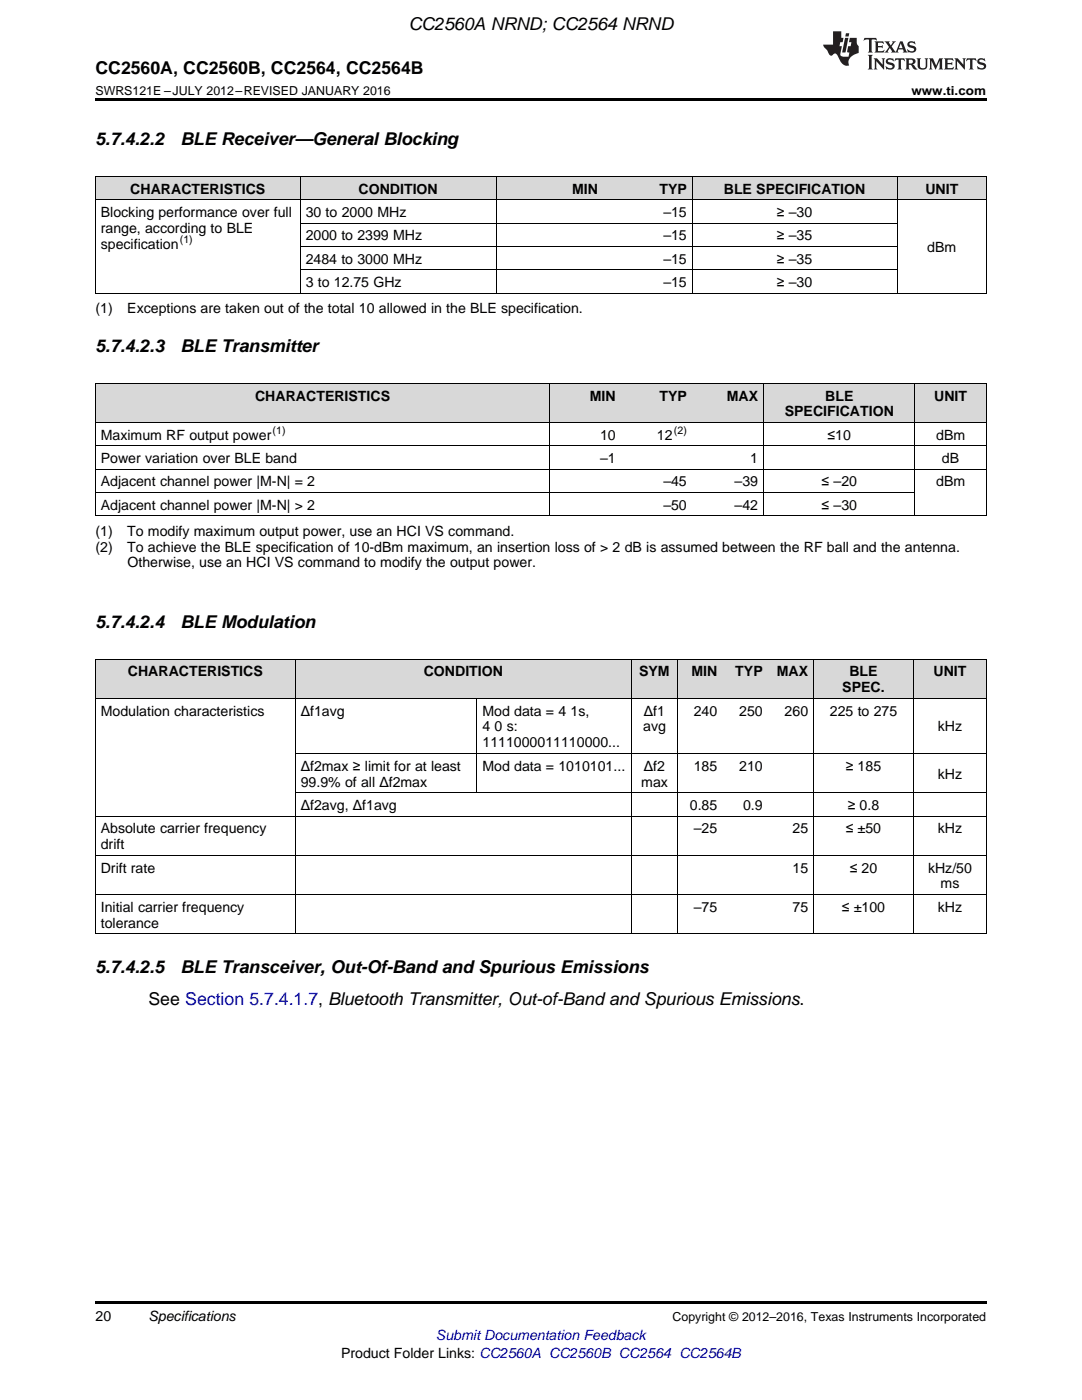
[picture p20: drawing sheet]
<svg xmlns="http://www.w3.org/2000/svg" width="216mm" height="279mm" viewBox="0 0 216 279" stroke-linecap="round" stroke-linejoin="round" font-family="sans-serif">
<defs><g id="words">
<g font-size="3.5">
<text x="81.6" y="6">CC2560A NRND; CC2564 NRND</text>
<text x="19" y="14.8">CC2560A, CC2560B, CC2564, CC2564B</text>
<text x="19" y="28.9">5.7.4.2.2</text>
<text x="36" y="28.9">BLE Receiver—General Blocking</text>
<text x="19" y="70.2">5.7.4.2.3</text>
<text x="36" y="70.2">BLE Transmitter</text>
<text x="19" y="125.2">5.7.4.2.4</text>
<text x="36" y="125.2">BLE Modulation</text>
<text x="19" y="194.2">5.7.4.2.5</text>
<text x="36" y="194.2">BLE Transceiver, Out-Of-Band and Spurious Emissions</text>
<text x="29.6" y="200.5">See Section 5.7.4.1.7, Bluetooth Transmitter, Out-of-Band and Spurious Emissions.</text>
</g>
<g font-size="2.8">
<text x="26" y="38.7">CHARACTERISTICS</text>
<text x="71.5" y="38.7">CONDITION</text>
<text x="114.2" y="38.7">MIN</text>
<text x="131.6" y="38.7">TYP</text>
<text x="144.4" y="38.7">BLE SPECIFICATION</text>
<text x="184.6" y="38.7">UNIT</text>
<text x="20.1" y="43.3">Blocking performance over full</text>
<text x="20.1" y="46.5">range, according to BLE</text>
<text x="61" y="43.3">30 to 2000 MHz</text>
<text x="61" y="48">2000 to 2399 MHz</text>
<text x="132.4" y="43.3">–15</text>
<text x="132.4" y="48">–15</text>
<text x="155" y="43.3">≥ –30</text>
<text x="155" y="48">≥ –35</text>
<text x="20.1" y="49.7">specification</text>
<text x="61" y="52.6">2484 to 3000 MHz</text>
<text x="132.4" y="52.6">–15</text>
<text x="155" y="52.6">≥ –35</text>
<text x="185" y="50.3">dBm</text>
<text x="61" y="57.3">3 to 12.75 GHz</text>
<text x="132.4" y="57.3">–15</text>
<text x="155" y="57.3">≥ –30</text>
<text x="19" y="62.4">(1)</text>
<text x="25.4" y="62.4">Exceptions are taken out of the total 10 allowed in the BLE specification.</text>
<text x="50.9" y="79.9">CHARACTERISTICS</text>
<text x="117.7" y="79.9">MIN</text>
<text x="131.6" y="79.9">TYP</text>
<text x="145" y="79.9">MAX</text>
<text x="156.6" y="83.1">SPECIFICATION</text>
<text x="164.7" y="79.9">BLE</text>
<text x="186.4" y="79.9">UNIT</text>
<text x="20.1" y="87.8">Maximum RF output power</text>
<text x="119.7" y="87.8">10</text>
<text x="131.1" y="87.8">12</text>
<text x="165.1" y="87.8">≤10</text>
<text x="186.8" y="87.8">dBm</text>
<text x="20.1" y="92.4">Power variation over BLE band</text>
<text x="119.7" y="92.4">–1</text>
<text x="149.7" y="92.4">1</text>
<text x="188" y="92.4">dB</text>
<text x="20.1" y="97.1">Adjacent channel power |M-N| = 2</text>
<text x="20.1" y="101.7">Adjacent channel power |M-N| &gt; 2</text>
<text x="132.4" y="97.1">–45</text>
<text x="132.4" y="101.7">–50</text>
<text x="146.6" y="97.1">–39</text>
<text x="146.6" y="101.7">–42</text>
<text x="163.9" y="97.1">≤ –20</text>
<text x="163.9" y="101.7">≤ –30</text>
<text x="186.8" y="97.1">dBm</text>
<text x="19" y="106.9">(1)</text>
<text x="25.4" y="106.9">To modify maximum output power, use an HCI VS command.</text>
<text x="19" y="110.1">(2)</text>
<text x="25.4" y="110.1">To achieve the BLE specification of 10-dBm maximum, an insertion loss of &gt; 2 dB is assumed between the RF ball and the antenna.</text>
<text x="25.4" y="113.2">Otherwise, use an HCI VS command to modify the output power.</text>
<text x="25.5" y="135">CHARACTERISTICS</text>
<text x="84.6" y="135">CONDITION</text>
<text x="127.5" y="135">SYM</text>
<text x="138" y="135">MIN</text>
<text x="146.7" y="135">TYP</text>
<text x="155" y="135">MAX</text>
<text x="169.5" y="135">BLE</text>
<text x="186.3" y="135">UNIT</text>
<text x="20.1" y="142.8">Modulation characteristics</text>
<text x="60" y="142.8">Δf1avg</text>
<text x="96.3" y="142.8">Mod data = 4</text>
<text x="113.9" y="142.8">1s,</text>
<text x="128.5" y="142.8">Δf1</text>
<text x="138.4" y="142.8">240</text>
<text x="147.5" y="142.8">250</text>
<text x="156.6" y="142.8">260</text>
<text x="165.6" y="142.8">225 to 275</text>
<text x="168.1" y="138.1">SPEC.</text>
<text x="96.3" y="146">4</text>
<text x="96.3" y="149.2">1111000011110000...</text>
<text x="98.7" y="146">0 s:</text>
<text x="128.3" y="146">avg</text>
<text x="187.1" y="146">kHz</text>
<text x="60" y="153.8">Δf2max ≥ limit for at least</text>
<text x="96.3" y="153.8">Mod data = 1010101...</text>
<text x="128.5" y="153.8">Δf2</text>
<text x="138.4" y="153.8">185</text>
<text x="147.5" y="153.8">210</text>
<text x="168.8" y="153.8">≥ 185</text>
<text x="187.1" y="155.4">kHz</text>
<text x="60" y="157">99.9% of all Δf2max</text>
<text x="60" y="161.6">Δf2avg, Δf1avg</text>
<text x="128" y="157">max</text>
<text x="137.7" y="161.6">0.85</text>
<text x="148.3" y="161.6">0.9</text>
<text x="169.2" y="161.6">≥ 0.8</text>
<text x="20.1" y="166.3">Absolute carrier frequency</text>
<text x="138.4" y="166.3">–25</text>
<text x="158.2" y="166.3">25</text>
<text x="168.8" y="166.3">≤ ±50</text>
<text x="187.1" y="166.3">kHz</text>
<text x="20.1" y="169.5">drift</text>
<text x="20.1" y="174.1">Drift rate</text>
<text x="158.2" y="174.1">15</text>
<text x="169.5" y="174.1">≤ 20</text>
<text x="185.2" y="174.1">kHz/50</text>
<text x="187.7" y="177.3">ms</text>
<text x="20.1" y="182">Initial carrier frequency</text>
<text x="20.1" y="185.1">tolerance</text>
<text x="138.4" y="182">–75</text>
<text x="158.2" y="182">75</text>
<text x="168" y="182">≤ ±100</text>
<text x="187.1" y="182">kHz</text>
<text x="19" y="263.6">20</text>
<text x="29.6" y="263.6">Specifications</text>
<text x="68.1" y="270.9">Product Folder Links: CC2560A CC2560B CC2564 CC2564B</text>
</g>
<text font-size="2.8" fill="#00f" x="87" y="267.4">Submit Documentation Feedback</text>
<g font-size="2.5">
<text x="19" y="19">SWRS121E –JULY 2012–REVISED JANUARY 2016</text>
<text x="181.9" y="19">www.ti.com</text>
<text x="134.2" y="263.6">Copyright © 2012–2016, Texas Instruments Incorporated</text>
</g>
<g font-size="2.1">
<text x="35.9" y="48.5">(1)</text>
<text x="54.4" y="86.6">(1)</text>
<text x="134.5" y="86.6">(2)</text>
</g>
</g></defs>
<g fill="#d8d8d8">
<path d="M19 131.6h39.9v7.8h-39.9z"/>
<path d="M58.9 131.6h36.3v7.8h-36.3z"/>
<path d="M95.2 131.6h30.9v7.8h-30.9z"/>
<path d="M126.1 131.6h9v7.8h-9z"/>
<path d="M135.1 131.6h9.1v7.8h-9.1z"/>
<path d="M144.2 131.6h9.1v7.8h-9.1z"/>
<path d="M153.3 131.6h9v7.8h-9z"/>
<path d="M162.3 131.6h20v7.8h-20z"/>
<path d="M182.3 131.6h14.5v7.8h-14.5z"/>
<path d="M19 76.6h30.2v7.8h-30.2z"/>
<path d="M49.2 76.6h60.5v7.8h-60.5z"/>
<path d="M109.7 76.6h14.2v7.8h-14.2z"/>
<path d="M123.9 76.6h14.2v7.8h-14.2z"/>
<path d="M138.1 76.6h14.3v7.8h-14.3z"/>
<path d="M152.4 76.6h30.2v7.8h-30.2z"/>
<path d="M182.6 76.6h14.2v7.8h-14.2z"/>
<path d="M19 35.3h40.9v4.6h-40.9z"/>
<path d="M59.9 35.3h39.2v4.6h-39.2z"/>
<path d="M99.1 35.3h21.3v4.6h-21.3z"/>
<path d="M120.4 35.3h17.7v4.6h-17.7z"/>
<path d="M138.1 35.3h41v4.6h-41z"/>
<path d="M179.1 35.3h17.7v4.6h-17.7z"/>
</g>
<path d="M19 19.5h177.8v.5h-177.8zM19 259.7h177.8v.5h-177.8z" fill="#000"/>
<g fill="none" stroke="#000" stroke-width=".2">
<path d="M19 39.9h177.8M19 35.2h177.8M19.1 35.3v23.3M59.9 35.3v23.3M99 35.3v23.3M138.1 35.3v23.3M179 35.3v23.3M196.8 35.3v23.3M19 58.5h177.8M59.9 53.9h119.1M59.9 49.2h119.1M59.9 44.5h119.1"/>
<path d="M19 76.5h177.8M19.1 76.6v26.4M109.7 76.6v26.4M152.3 76.6v26.4M182.5 76.6v26.4M196.8 76.6v26.4M19 98.3h163.6M19 93.6h177.8M19 89h177.8M19 84.3h177.8M19 103h177.8M19 139.4h177.8"/>
<path d="M19 131.5h177.8M19.1 131.6v54.8M58.9 131.6v54.8M95.2 139.4v18.9M126 131.6v54.8M135.1 131.6v54.8M162.3 131.6v54.8M182.3 131.6v54.8M196.8 131.6v54.8M58.9 158.2h137.9M58.9 150.4h137.9M19 178.5h177.8"/>
<path d="M19 170.7h177.8M19 162.9h177.8M19 186.4h177.8"/>
</g>
<g fill="#231f20">
<path d="M172.5 7.6l-.1 .5 .4-.2h.6v.1v2.1l-.2 .4h.9l-.2-.4v-2.1l.1-.1h.5l.5 .2-.2-.5zM174.5 8.3l.2 .3v1.5l-.2 .4h1.8l.2-.6a1.04 1.04 0 0 1-1.3 .2v-.7h.6l.3 .2v-.6l-.3 .2h-.6v-.6l.8-.1 .4 .3-.2-.5zM176.5 8.3l.9 1.1-.9 1.1h.8l-.2-.2 .4-.7 .5 .7-.2 .2h1.5l-.2-.2 .2-.4h.9l.1 .4-.2 .2h1l-.3-.3-.7-1.9h-.5l-.9 2-.8-1 .9-1h-.8l.1 .3-.4 .5-.3-.6 .1-.2zM179.7 8.6l.4 1h-.7zM181.3 8.4a.63 .63 0 0 0-.2 .7 .63 .63 0 0 0 .6 .4l.6 .2 .1 .2a.75 .75 0 0 1-.7 .4 .75 .75 0 0 1-.6-.5l.1 .7 .1-.1a1.11 1.11 0 0 0 1.5-.6 1.13 1.13 0 0 0-1.2-.8l-.1-.4a1.04 1.04 0 0 1 1.2 .2l-.2-.5-.2 .1-.4-.2zM173.2 10.9l.2 .4v2.2l-.2 .4h1l-.3-.4v-2.2l.3-.4zM174.3 11.6l.3 .4v1.5l-.3 .4h.8l-.2-.4v-1.3l1.5 1.7v-1.9l.2-.4h-.7l.2 .4v.9l-1.1-1.3zM177 11.8a.62 .62 0 0 0-.2 .7 .62 .62 0 0 0 .6 .4l.6 .1 .1 .3a.76 .76 0 0 1-.7 .3 .76 .76 0 0 1-.7-.4l.2 .7 .1-.1a1.11 1.11 0 0 0 1.5-.6 1.13 1.13 0 0 0-1.2-.8l-.1-.4a1.04 1.04 0 0 1 1.2 .2l-.2-.6-.2 .1-.5-.1zM178.7 11.6l-.2 .6a.61 .61 0 0 1 .8-.3v1.6l-.2 .4h.9l-.2-.4v-1.6a.63 .63 0 0 1 .7 .3l-.1-.6zM180.6 11.6l.3 .4v1.5l-.3 .4h1l-.2-.2-.1-.8 .6 .2a.76 .76 0 0 0 1.2 .7l-1-1a.58 .58 0 0 0 .6-.5 .58 .58 0 0 0-.5-.6zM181.4 11.9h.1a.45 .45 0 0 1 .5 .1 .45 .45 0 0 1 .1 .5l-.8 .2zM182.9 11.6l.2 .2a2.17 2.17 0 0 0 .3 1.9 .99 .99 0 0 0 1.6-.6v-1.1l.2-.4h-.7l.2 .2a1.92 1.92 0 0 1-.2 1.8 .6 .6 0 0 1-.9-.5v-1.1l.2-.4zM185.4 11.6l.2 .4v1.5l-.2 .4h.7l-.2-.4v-1.4l.8 1.8 .8-1.8v1.4l-.2 .4h.9l-.2-.4v-1.5l.2-.4h-.8l-.6 1.5-.6-1.5zM188.4 11.6l.2 .4v1.5l-.2 .4h1.8l.1-.6a1.04 1.04 0 0 1-1.2 .1v-.6h.5l.4 .2v-.6l-.4 .2h-.5v-.7h.8l.3 .3-.1-.6zM190.5 11.6l.2 .4v1.5l-.2 .4h.7l-.2-.4v-1.3l1.5 1.7v-1.9l.2-.4h-.7l.2 .4v.9l-1.1-1.3zM192.9 11.6l-.1 .6a.61 .61 0 0 1 .7-.3l.1 1.6-.3 .4h1l-.3-.4 .1-1.6a.63 .63 0 0 1 .7 .3l-.1-.6zM195.2 11.8a.62 .62 0 0 0-.2 .7 .62 .62 0 0 0 .6 .4l.6 .1 .1 .3a.76 .76 0 0 1-.7 .3 .76 .76 0 0 1-.6-.4l.1 .7 .1-.1a1.11 1.11 0 0 0 1.6-.6 1.13 1.13 0 0 0-1.3-.8l-.1-.4a1.04 1.04 0 0 1 1.2 .2l-.1-.6-.2 .1-.5-.1z"/>
<path d="M166.2 6.3v2.6h-1.9v.4l.8 .9a.91 .91 0 0 0 1 .8 .56 .56 0 0 1 .5-.3 .56 .56 0 0 1 .5 .3l.4 .8a1.53 1.53 0 0 0 1.9 1.2 1.54 1.54 0 0 1 1-2.1l.9-.3v-1.4a1.52 1.52 0 0 1-.4-1.6h-1.3l-.2 .8h.5l-.2 .8h-.5l-.1 1v.2l.4 .1-.2 .8a1.93 1.93 0 0 1-1.6-.3l.3-1.8h-.5l.2-.8h.4l.2-.8h-.4v-1.3zM168.6 7.6l-.6 2.9h.7l.6-2.9zM168.8 6.6l-.1 .7h.6l.2-.7z"/>
</g>
<use href="#words"/>
</svg>
